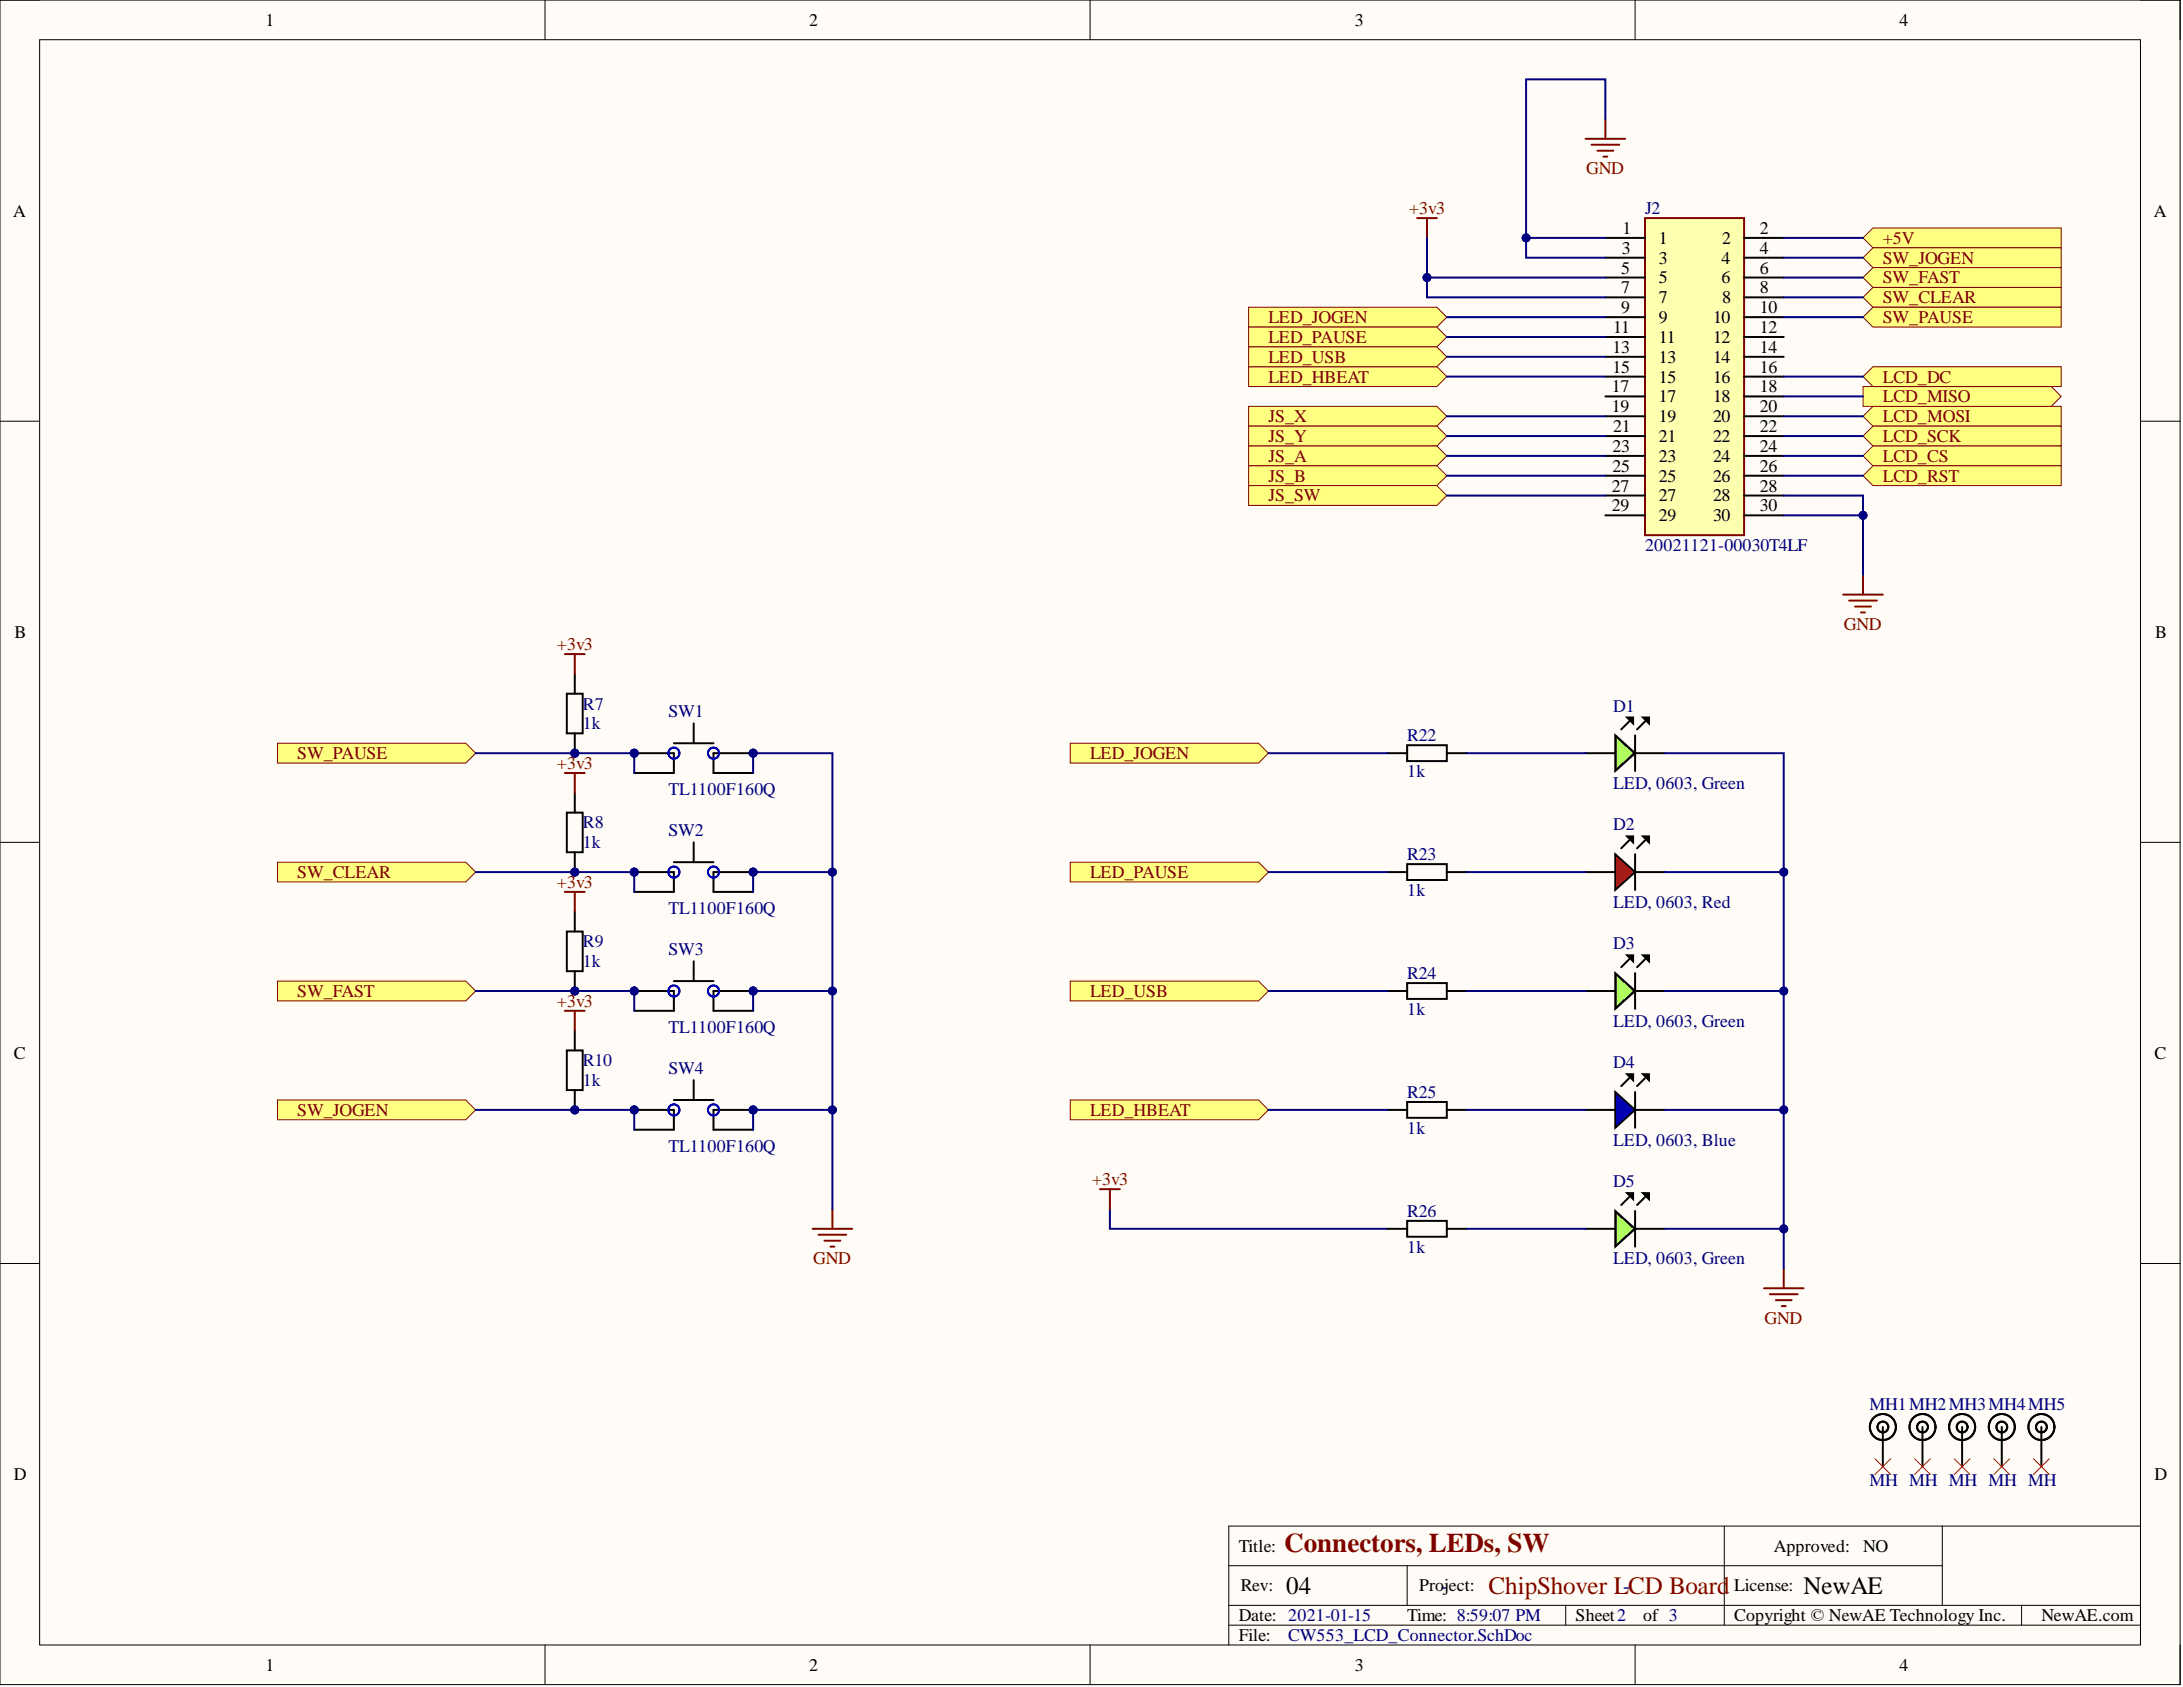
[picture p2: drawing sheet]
<svg xmlns="http://www.w3.org/2000/svg" width="279mm" height="216mm" viewBox="0 0 279 216" stroke-linecap="round" stroke-linejoin="round" font-family="sans-serif">
<defs><g id="words">
<text font-size="3.5" fill="#800000" x="164.4" y="198.6">Connectors, LEDs, SW</text>
<g font-size="3.2">
<text x="164.6" y="204">04</text>
<text x="230.8" y="204">NewAE</text>
</g>
<text font-size="3.2" fill="#800000" x="190.5" y="204">ChipShover LCD Board</text>
<g font-size="2.8" fill="#000080">
<text x="184.4" y="203.8">-</text>
<text x="207.8" y="203.8">-</text>
</g>
<g font-size="2.3">
<text x="34" y="3.3">1</text>
<text x="103.6" y="3.3">2</text>
<text x="173.4" y="3.3">3</text>
<text x="243.1" y="3.3">4</text>
<text x="1.7" y="27.7">A</text>
<text x="207.7" y="29.9">1</text>
<text x="225.3" y="29.9">2</text>
<text x="275.6" y="27.7">A</text>
<text x="207.5" y="35">5</text>
<text x="207.6" y="32.5">3</text>
<text x="212.3" y="31.2">1</text>
<text x="212.3" y="33.7">3</text>
<text x="220.4" y="33.7">4</text>
<text x="220.4" y="31.2">2</text>
<text x="225.3" y="32.5">4</text>
<text x="225.3" y="35">6</text>
<text x="207.5" y="37.5">7</text>
<text x="207.5" y="40.1">9</text>
<text x="212.3" y="36.3">5</text>
<text x="212.3" y="38.8">7</text>
<text x="212.3" y="41.4">9</text>
<text x="219.3" y="41.4">10</text>
<text x="220.4" y="36.3">6</text>
<text x="220.4" y="38.8">8</text>
<text x="225.3" y="37.5">8</text>
<text x="225.3" y="40.1">10</text>
<text x="206.4" y="45.2">13</text>
<text x="206.4" y="47.7">15</text>
<text x="206.5" y="42.6">11</text>
<text x="212.3" y="43.9">11</text>
<text x="212.3" y="46.4">13</text>
<text x="219.3" y="43.9">12</text>
<text x="219.3" y="46.4">14</text>
<text x="225.3" y="42.6">12</text>
<text x="225.3" y="45.2">14</text>
<text x="225.3" y="47.7">16</text>
<text x="206.3" y="50.2">17</text>
<text x="206.3" y="52.8">19</text>
<text x="212.3" y="49">15</text>
<text x="212.3" y="51.5">17</text>
<text x="219.3" y="49">16</text>
<text x="219.3" y="51.5">18</text>
<text x="225.3" y="50.2">18</text>
<text x="225.3" y="52.8">20</text>
<text x="206.4" y="57.8">23</text>
<text x="206.5" y="55.3">21</text>
<text x="212.3" y="54">19</text>
<text x="212.3" y="56.6">21</text>
<text x="212.3" y="59.1">23</text>
<text x="219.3" y="54">20</text>
<text x="219.3" y="56.6">22</text>
<text x="219.3" y="59.1">24</text>
<text x="225.3" y="55.3">22</text>
<text x="225.3" y="57.8">24</text>
<text x="206.3" y="62.9">27</text>
<text x="206.3" y="65.4">29</text>
<text x="206.4" y="60.4">25</text>
<text x="212.3" y="61.6">25</text>
<text x="212.3" y="64.2">27</text>
<text x="219.3" y="61.6">26</text>
<text x="219.3" y="64.2">28</text>
<text x="225.3" y="60.4">26</text>
<text x="225.3" y="62.9">28</text>
<text x="225.3" y="65.4">30</text>
<text x="212.3" y="66.7">29</text>
<text x="219.3" y="66.7">30</text>
<text x="1.9" y="81.6">B</text>
<text x="275.8" y="81.6">B</text>
<text x="1.8" y="135.5">C</text>
<text x="275.7" y="135.5">C</text>
<text x="1.8" y="189.4">D</text>
<text x="275.7" y="189.4">D</text>
<text x="158.5" y="198.6">Title:</text>
<text x="158.8" y="203.7">Rev:</text>
<text x="181.6" y="203.7">Project:</text>
<text x="222" y="203.7">License:</text>
<text x="227" y="198.6">Approved:</text>
<text x="238.4" y="198.6">NO</text>
<text x="158.5" y="207.5">Date: 2021-01-15</text>
<text x="180.1" y="207.5">Time: 8:59:07 PM</text>
<text x="201.7" y="207.5">Sheet2</text>
<text x="210.3" y="207.5">of 3</text>
<text x="222" y="207.5">Copyright © NewAE Technology Inc.</text>
<text x="261.3" y="207.5">NewAE.com</text>
<text x="34" y="213.8">1</text>
<text x="103.6" y="213.8">2</text>
<text x="158.5" y="210">File:</text>
<text x="173.4" y="213.8">3</text>
<text x="243.1" y="213.8">4</text>
</g>
<g font-size="2.3" fill="#800000">
<text x="203" y="22.3">GND</text>
<text x="180.4" y="27.4">+3v3</text>
<text x="241" y="31.2">+5V</text>
<text x="241" y="33.7">SW_JOGEN</text>
<text x="162.3" y="41.4">LED_JOGEN</text>
<text x="241" y="36.3">SW_FAST</text>
<text x="241" y="38.8">SW_CLEAR</text>
<text x="241" y="41.4">SW_PAUSE</text>
<text x="162.3" y="43.9">LED_PAUSE</text>
<text x="162.3" y="46.4">LED_USB</text>
<text x="162.3" y="49">LED_HBEAT</text>
<text x="241" y="51.5">LCD_MISO</text>
<text x="241" y="49">LCD_DC</text>
<text x="162.3" y="54">JS_X</text>
<text x="162.3" y="56.6">JS_Y</text>
<text x="162.3" y="59.1">JS_A</text>
<text x="241" y="54">LCD_MOSI</text>
<text x="241" y="56.6">LCD_SCK</text>
<text x="241" y="59.1">LCD_CS</text>
<text x="162.3" y="61.6">JS_B</text>
<text x="162.3" y="64.2">JS_SW</text>
<text x="241" y="61.6">LCD_RST</text>
<text x="71.3" y="83.2">+3v3</text>
<text x="236" y="80.7">GND</text>
<text x="38" y="97.2">SW_PAUSE</text>
<text x="71.3" y="98.4">+3v3</text>
<text x="139.5" y="97.2">LED_JOGEN</text>
<text x="38" y="112.4">SW_CLEAR</text>
<text x="71.3" y="113.6">+3v3</text>
<text x="139.5" y="112.4">LED_PAUSE</text>
<text x="38" y="127.6">SW_FAST</text>
<text x="71.3" y="128.9">+3v3</text>
<text x="139.5" y="127.6">LED_USB</text>
<text x="38" y="142.8">SW_JOGEN</text>
<text x="139.5" y="142.8">LED_HBEAT</text>
<text x="139.8" y="151.7">+3v3</text>
<text x="104.1" y="161.8">GND</text>
<text x="225.8" y="169.4">GND</text>
</g>
<g font-size="2.3" fill="#000080">
<text x="210.5" y="27.4">J2</text>
<text x="210.5" y="70.5">20021121-00030T4LF</text>
<text x="74.6" y="90.8">R7</text>
<text x="74.6" y="93.3">1k</text>
<text x="85.6" y="91.8">SW1</text>
<text x="180.1" y="94.9">R22</text>
<text x="206.5" y="91.1">D1</text>
<text x="85.6" y="101.7">TL1100F160Q</text>
<text x="180.1" y="99.4">1k</text>
<text x="206.5" y="101">LED, 0603, Green</text>
<text x="74.6" y="106">R8</text>
<text x="85.6" y="107">SW2</text>
<text x="206.5" y="106.3">D2</text>
<text x="74.6" y="108.6">1k</text>
<text x="180.1" y="110.1">R23</text>
<text x="85.6" y="116.9">TL1100F160Q</text>
<text x="180.1" y="114.7">1k</text>
<text x="206.5" y="116.2">LED, 0603, Red</text>
<text x="74.6" y="121.2">R9</text>
<text x="74.6" y="123.8">1k</text>
<text x="85.6" y="122.3">SW3</text>
<text x="180.1" y="125.3">R24</text>
<text x="206.5" y="121.5">D3</text>
<text x="180.1" y="129.9">1k</text>
<text x="206.5" y="131.4">LED, 0603, Green</text>
<text x="74.6" y="136.5">R10</text>
<text x="85.6" y="132.2">TL1100F160Q</text>
<text x="85.6" y="137.5">SW4</text>
<text x="206.5" y="136.7">D4</text>
<text x="74.6" y="139">1k</text>
<text x="180.1" y="140.5">R25</text>
<text x="85.6" y="147.4">TL1100F160Q</text>
<text x="180.1" y="145.1">1k</text>
<text x="206.5" y="146.6">LED, 0603, Blue</text>
<text x="180.1" y="155.7">R26</text>
<text x="206.5" y="151.9">D5</text>
<text x="180.1" y="160.3">1k</text>
<text x="206.5" y="161.8">LED, 0603, Green</text>
<text x="239.3" y="180.4">MH1MH2MH3MH4MH5</text>
<text x="239.3" y="190.2">MH MH MH MH MH</text>
<text x="164.9" y="210">CW553_LCD_Connector.SchDoc</text>
</g>
</g></defs>
<path d="M0 0h279v215.6h-279z" fill-rule="evenodd" fill="#fffcf8"/>
<path d="M0 0h279v215.6h-279z" fill="none" stroke="#000" stroke-width=".13"/>
<path d="M5.1 5.1h268.9v205.4h-268.9z" fill-rule="evenodd" fill="#fffcf8"/>
<g fill="none" stroke="#000" stroke-width=".13">
<path d="M0 0h5.1M5.1 5.1h268.9v205.4h-268.9zM69.8 0v5.1M139.5 0v5.1M209.3 0v5.1M274 0h5v5.1M0 53.9h5.1M274 53.9h5M0 107.8h5.1M274 107.8h5M0 161.7h5.1M274 161.7h5"/>
<path d="M220.7 195.3v12.7M248.6 195.3v10.2M274 195.3h-116.7v15.2M69.8 210.5v5.1M139.5 210.5v5.1M157.3 200.4h91.3M157.3 208h116.7M157.3 205.5h116.7M180.1 200.4v5.1M200.4 205.5v2.5M209.3 210.5v5.1M258.7 205.5v2.5"/>
<path d="M279 210.5v5.1"/>
</g>
<path d="M238.4 30.4l1.3-1.2h24.1v2.5h-24.1z" fill-rule="evenodd" fill="#ffff80"/>
<path d="M238.4 30.4l1.3-1.2h24.1v2.5h-24.1z" fill="none" stroke="#800000" stroke-width=".13"/>
<path d="M159.8 52h24.1l1.3 1.3-1.3 1.2h-24.1z" fill-rule="evenodd" fill="#ffff80"/>
<path d="M159.8 52h24.1l1.3 1.3-1.3 1.2h-24.1z" fill="none" stroke="#800000" stroke-width=".13"/>
<path d="M159.8 54.5h24.1l1.3 1.3-1.3 1.3h-24.1z" fill-rule="evenodd" fill="#ffff80"/>
<path d="M159.8 54.5h24.1l1.3 1.3-1.3 1.3h-24.1z" fill="none" stroke="#800000" stroke-width=".13"/>
<path d="M159.8 57.1h24.1l1.3 1.2-1.3 1.3h-24.1z" fill-rule="evenodd" fill="#ffff80"/>
<path d="M159.8 57.1h24.1l1.3 1.2-1.3 1.3h-24.1z" fill="none" stroke="#800000" stroke-width=".13"/>
<path d="M159.8 59.6h24.1l1.3 1.3-1.3 1.2h-24.1z" fill-rule="evenodd" fill="#ffff80"/>
<path d="M159.8 59.6h24.1l1.3 1.3-1.3 1.2h-24.1z" fill="none" stroke="#800000" stroke-width=".13"/>
<path d="M159.8 62.1h24.1l1.3 1.3-1.3 1.3h-24.1z" fill-rule="evenodd" fill="#ffff80"/>
<path d="M159.8 62.1h24.1l1.3 1.3-1.3 1.3h-24.1z" fill="none" stroke="#800000" stroke-width=".13"/>
<path d="M238.4 33l1.3-1.3h24.1v2.6h-24.1z" fill-rule="evenodd" fill="#ffff80"/>
<path d="M238.4 33l1.3-1.3h24.1v2.6h-24.1z" fill="none" stroke="#800000" stroke-width=".13"/>
<path d="M159.8 39.3h24.1l1.3 1.3-1.3 1.3h-24.1z" fill-rule="evenodd" fill="#ffff80"/>
<path d="M159.8 39.3h24.1l1.3 1.3-1.3 1.3h-24.1z" fill="none" stroke="#800000" stroke-width=".13"/>
<path d="M238.4 35.5l1.3-1.2h24.1v2.5h-24.1z" fill-rule="evenodd" fill="#ffff80"/>
<path d="M238.4 35.5l1.3-1.2h24.1v2.5h-24.1z" fill="none" stroke="#800000" stroke-width=".13"/>
<path d="M238.4 38.1l1.3-1.3h24.1v2.5h-24.1z" fill-rule="evenodd" fill="#ffff80"/>
<path d="M238.4 38.1l1.3-1.3h24.1v2.5h-24.1z" fill="none" stroke="#800000" stroke-width=".13"/>
<path d="M238.4 40.6l1.3-1.3h24.1v2.6h-24.1z" fill-rule="evenodd" fill="#ffff80"/>
<path d="M238.4 40.6l1.3-1.3h24.1v2.6h-24.1z" fill="none" stroke="#800000" stroke-width=".13"/>
<path d="M238.4 53.3l1.3-1.3h24.1v2.5h-24.1z" fill-rule="evenodd" fill="#ffff80"/>
<path d="M238.4 53.3l1.3-1.3h24.1v2.5h-24.1z" fill="none" stroke="#800000" stroke-width=".13"/>
<path d="M238.4 49.5h24.1l1.3 1.2-1.3 1.3h-24.1z" fill-rule="evenodd" fill="#ffff80"/>
<path d="M238.4 49.5h24.1l1.3 1.2-1.3 1.3h-24.1z" fill="none" stroke="#800000" stroke-width=".13"/>
<path d="M238.4 55.8l1.3-1.3h24.1v2.6h-24.1z" fill-rule="evenodd" fill="#ffff80"/>
<path d="M238.4 55.8l1.3-1.3h24.1v2.6h-24.1z" fill="none" stroke="#800000" stroke-width=".13"/>
<path d="M238.4 58.3l1.3-1.2h24.1v2.5h-24.1z" fill-rule="evenodd" fill="#ffff80"/>
<path d="M238.4 58.3l1.3-1.2h24.1v2.5h-24.1z" fill="none" stroke="#800000" stroke-width=".13"/>
<path d="M238.4 48.2l1.3-1.3h24.1v2.6h-24.1z" fill-rule="evenodd" fill="#ffff80"/>
<path d="M238.4 48.2l1.3-1.3h24.1v2.6h-24.1z" fill="none" stroke="#800000" stroke-width=".13"/>
<path d="M238.4 60.9l1.3-1.3h24.1v2.5h-24.1z" fill-rule="evenodd" fill="#ffff80"/>
<path d="M238.4 60.9l1.3-1.3h24.1v2.5h-24.1z" fill="none" stroke="#800000" stroke-width=".13"/>
<path d="M159.8 41.9h24.1l1.3 1.2-1.3 1.3h-24.1z" fill-rule="evenodd" fill="#ffff80"/>
<path d="M159.8 41.9h24.1l1.3 1.2-1.3 1.3h-24.1z" fill="none" stroke="#800000" stroke-width=".13"/>
<path d="M159.8 46.9h24.1l1.3 1.3-1.3 1.3h-24.1z" fill-rule="evenodd" fill="#ffff80"/>
<path d="M159.8 46.9h24.1l1.3 1.3-1.3 1.3h-24.1z" fill="none" stroke="#800000" stroke-width=".13"/>
<path d="M210.5 27.9h12.7v40.6h-12.7z" fill-rule="evenodd" fill="#ffffb0"/>
<path d="M210.5 27.9h12.7v40.6h-12.7z" fill="none" stroke="#800000" stroke-width=".25"/>
<g fill="none" stroke="#000" stroke-width=".25">
<path d="M205.5 30.4h5M205.5 33h5M205.5 35.5h5M205.5 38.1h5M223.2 30.4h5.1M223.2 33h5.1M223.2 35.5h5.1M223.2 38.1h5.1M205.5 40.6h5M205.5 43.1h5M205.5 45.7h5M205.5 48.2h5"/>
<path d="M205.5 50.7h5M205.5 53.3h5M205.5 55.8h5M205.5 58.3h5M223.2 40.6h5.1M223.2 43.1h5.1M223.2 45.7h5.1M223.2 48.2h5.1M223.2 50.7h5.1M223.2 53.3h5.1M223.2 55.8h5.1M223.2 58.3h5.1"/>
<path d="M205.5 60.9h5M205.5 63.4h5M205.5 66h5M223.2 60.9h5.1M223.2 63.4h5.1M223.2 66h5.1"/>
</g>
<path d="M159.8 44.4h24.1l1.3 1.3-1.3 1.2h-24.1z" fill-rule="evenodd" fill="#ffff80"/>
<path d="M159.8 44.4h24.1l1.3 1.3-1.3 1.2h-24.1z" fill="none" stroke="#800000" stroke-width=".13"/>
<path d="M202.9 17.8h5.1M203.7 18.5h3.5M204.5 19.3h2M205.5 15.2v2.6M181.4 27.9h2.5M182.6 27.9v2.5M205.2 20h.5M235.9 76.1h5.1M236.7 76.9h3.5M237.4 77.6h2.1M238.2 78.4h.5M238.4 73.6v2.5" fill="none" stroke="#800000" stroke-width=".25"/>
<g fill="none" stroke="#000" stroke-width=".25">
<path d="M241 182.6v5.1M246.1 182.6v5.1M251.1 182.6v5.1M256.2 182.6v5.1M261.3 182.6v5.1"/>
<circle cx="241" cy="182.6" r="1.67"/>
<circle cx="241" cy="182.6" r="1.66"/>
<circle cx="241" cy="182.6" r=".69"/>
<circle cx="246.1" cy="182.6" r="1.67"/>
<circle cx="246.1" cy="182.6" r=".69"/>
<circle cx="246.1" cy="182.6" r="1.66"/>
<circle cx="251.1" cy="182.6" r="1.67"/>
<circle cx="251.1" cy="182.6" r="1.66"/>
<circle cx="251.1" cy="182.6" r=".69"/>
<circle cx="256.2" cy="182.6" r="1.67"/>
<circle cx="256.2" cy="182.6" r=".69"/>
<circle cx="256.2" cy="182.6" r="1.66"/>
<circle cx="261.3" cy="182.6" r="1.67"/>
<circle cx="261.3" cy="182.6" r="1.66"/>
<circle cx="261.3" cy="182.6" r=".69"/>
</g>
<path d="M240 186.7l2 2M242 186.7l-2 2M245 186.7l2.1 2M247.1 186.7l-2.1 2M250.1 186.7l2 2M252.1 186.7l-2 2M255.2 186.7l2 2M257.2 186.7l-2 2M260.3 186.7l2 2M262.3 186.7l-2 2" fill="none" stroke="#f00" stroke-width=".13"/>
<circle cx="73.6" cy="96.4" r=".51" fill="#000080"/>
<circle cx="73.6" cy="96.4" r=".51" fill="none" stroke="#000080" stroke-width=".13"/>
<path d="M73.6 93.9v2.5" fill="none" stroke="#000" stroke-width=".25"/>
<circle cx="73.6" cy="96.4" r=".51" fill="#000080"/>
<circle cx="73.6" cy="96.4" r=".51" fill="none" stroke="#000080" stroke-width=".13"/>
<path d="M72.5 88.8h2.1v5.1h-2.1zM73.6 86.2v2.6" fill="none" stroke="#000" stroke-width=".25"/>
<path d="M137 95.1h24.1l1.2 1.3-1.2 1.3h-24.1z" fill-rule="evenodd" fill="#ffff80"/>
<path d="M137 95.1h24.1l1.2 1.3-1.2 1.3h-24.1z" fill="none" stroke="#800000" stroke-width=".13"/>
<path d="M35.5 95.1h24.1l1.3 1.3-1.3 1.3h-24.1z" fill-rule="evenodd" fill="#ffff80"/>
<path d="M35.5 95.1h24.1l1.3 1.3-1.3 1.3h-24.1z" fill="none" stroke="#800000" stroke-width=".13"/>
<path d="M177.6 96.4h2.5M180.1 95.4h5.1v2h-5.1zM185.2 96.4h2.5M202.9 96.4h3.8M208.5 92.3l-1 1M209.3 96.4h3.8M210.5 92.3l-1 1" fill="none" stroke="#000" stroke-width=".25"/>
<path d="M206.7 94.1l2.6 2.3-2.6 2.3z" fill="#0f0"/>
<path d="M206.7 94.1l2.6 2.3-2.6 2.3zM208.3 91.8h.7v.8zM209.3 94.1v4.6M210.3 91.8h.7v.8z" fill="none" stroke="#000" stroke-width=".25"/>
<path d="M208.3 91.8h.7v.8zM210.3 91.8h.7v.8z" fill="#000"/>
<circle cx="81.2" cy="96.4" r=".51" fill="#000080"/>
<circle cx="81.2" cy="96.4" r=".51" fill="none" stroke="#000080" stroke-width=".13"/>
<circle cx="96.4" cy="96.4" r=".51" fill="#000080"/>
<circle cx="96.4" cy="96.4" r=".51" fill="none" stroke="#000080" stroke-width=".13"/>
<path d="M81.2 96.4h5v2.5M91.3 96.4v2.5" fill="none" stroke="#000" stroke-width=".25"/>
<circle cx="81.2" cy="96.4" r=".51" fill="#000080"/>
<circle cx="81.2" cy="96.4" r=".51" fill="none" stroke="#000080" stroke-width=".13"/>
<path d="M91.3 96.4h5.1" fill="none" stroke="#000" stroke-width=".25"/>
<circle cx="96.4" cy="96.4" r=".51" fill="#000080"/>
<circle cx="96.4" cy="96.4" r=".51" fill="none" stroke="#000080" stroke-width=".13"/>
<g fill="none" stroke="#00f" stroke-width=".25">
<circle cx="86.2" cy="96.4" r=".71"/>
<circle cx="91.3" cy="96.4" r=".71"/>
</g>
<path d="M81.2 98.9h5M86.2 95.1h5.1M88.8 92.6v2.5M91.3 98.9h5.1" fill="none" stroke="#000" stroke-width=".25"/>
<circle cx="73.6" cy="111.6" r=".51" fill="#000080"/>
<circle cx="73.6" cy="111.6" r=".51" fill="none" stroke="#000080" stroke-width=".13"/>
<path d="M73.6 109.1v2.5" fill="none" stroke="#000" stroke-width=".25"/>
<circle cx="73.6" cy="111.6" r=".51" fill="#000080"/>
<circle cx="73.6" cy="111.6" r=".51" fill="none" stroke="#000080" stroke-width=".13"/>
<path d="M72.5 104h2.1v5.1h-2.1zM73.6 101.5v2.5" fill="none" stroke="#000" stroke-width=".25"/>
<path d="M137 110.3h24.1l1.2 1.3-1.2 1.3h-24.1z" fill-rule="evenodd" fill="#ffff80"/>
<path d="M137 110.3h24.1l1.2 1.3-1.2 1.3h-24.1z" fill="none" stroke="#800000" stroke-width=".13"/>
<path d="M35.5 110.3h24.1l1.3 1.3-1.3 1.3h-24.1z" fill-rule="evenodd" fill="#ffff80"/>
<path d="M35.5 110.3h24.1l1.3 1.3-1.3 1.3h-24.1z" fill="none" stroke="#800000" stroke-width=".13"/>
<path d="M177.6 111.6h2.5M180.1 110.6h5.1v2h-5.1zM185.2 111.6h2.5M202.9 111.6h3.8M208.5 107.5l-1 1.1M209.3 111.6h3.8M210.5 107.5l-1 1.1" fill="none" stroke="#000" stroke-width=".25"/>
<path d="M206.7 109.3l2.6 2.3-2.6 2.3z" fill="#ee0e22"/>
<path d="M206.7 109.3l2.6 2.3-2.6 2.3zM208.3 107h.7v.8zM209.3 109.3v4.6M210.3 107h.7v.8z" fill="none" stroke="#000" stroke-width=".25"/>
<path d="M208.3 107h.7v.8zM210.3 107h.7v.8z" fill="#000"/>
<circle cx="81.2" cy="111.6" r=".51" fill="#000080"/>
<circle cx="81.2" cy="111.6" r=".51" fill="none" stroke="#000080" stroke-width=".13"/>
<circle cx="96.4" cy="111.6" r=".51" fill="#000080"/>
<circle cx="96.4" cy="111.6" r=".51" fill="none" stroke="#000080" stroke-width=".13"/>
<path d="M81.2 111.6h5v2.5M91.3 111.6v2.5" fill="none" stroke="#000" stroke-width=".25"/>
<circle cx="81.2" cy="111.6" r=".51" fill="#000080"/>
<circle cx="81.2" cy="111.6" r=".51" fill="none" stroke="#000080" stroke-width=".13"/>
<path d="M91.3 111.6h5.1" fill="none" stroke="#000" stroke-width=".25"/>
<circle cx="96.4" cy="111.6" r=".51" fill="#000080"/>
<circle cx="96.4" cy="111.6" r=".51" fill="none" stroke="#000080" stroke-width=".13"/>
<g fill="none" stroke="#00f" stroke-width=".25">
<circle cx="86.2" cy="111.6" r=".71"/>
<circle cx="91.3" cy="111.6" r=".71"/>
</g>
<path d="M81.2 114.1h5M86.2 110.3h5.1M88.8 107.8v2.5M91.3 114.1h5.1" fill="none" stroke="#000" stroke-width=".25"/>
<circle cx="73.6" cy="126.8" r=".51" fill="#000080"/>
<circle cx="73.6" cy="126.8" r=".51" fill="none" stroke="#000080" stroke-width=".13"/>
<path d="M73.6 124.3v2.5" fill="none" stroke="#000" stroke-width=".25"/>
<circle cx="73.6" cy="126.8" r=".51" fill="#000080"/>
<circle cx="73.6" cy="126.8" r=".51" fill="none" stroke="#000080" stroke-width=".13"/>
<path d="M72.5 119.2h2.1v5.1h-2.1zM73.6 116.7v2.5M177.6 126.8h2.5M180.1 125.8h5.1v2h-5.1zM185.2 126.8h2.5" fill="none" stroke="#000" stroke-width=".25"/>
<path d="M35.5 125.6h24.1l1.3 1.2-1.3 1.3h-24.1z" fill-rule="evenodd" fill="#ffff80"/>
<path d="M35.5 125.6h24.1l1.3 1.2-1.3 1.3h-24.1z" fill="none" stroke="#800000" stroke-width=".13"/>
<path d="M137 125.6h24.1l1.2 1.2-1.2 1.3h-24.1z" fill-rule="evenodd" fill="#ffff80"/>
<path d="M137 125.6h24.1l1.2 1.2-1.2 1.3h-24.1z" fill="none" stroke="#800000" stroke-width=".13"/>
<path d="M202.9 126.8h3.8M208.5 122.8l-1 1M209.3 126.8h3.8M210.5 122.8l-1 1" fill="none" stroke="#000" stroke-width=".25"/>
<path d="M206.7 124.5l2.6 2.3-2.6 2.3z" fill="#0f0"/>
<path d="M206.7 124.5l2.6 2.3-2.6 2.3zM208.3 122.3h.7v.7zM209.3 124.5v4.6M210.3 122.3h.7v.7z" fill="none" stroke="#000" stroke-width=".25"/>
<path d="M208.3 122.3h.7v.7zM210.3 122.3h.7v.7z" fill="#000"/>
<circle cx="81.2" cy="126.8" r=".51" fill="#000080"/>
<circle cx="81.2" cy="126.8" r=".51" fill="none" stroke="#000080" stroke-width=".13"/>
<circle cx="96.4" cy="126.8" r=".51" fill="#000080"/>
<circle cx="96.4" cy="126.8" r=".51" fill="none" stroke="#000080" stroke-width=".13"/>
<path d="M81.2 126.8h5v2.6M91.3 126.8v2.6" fill="none" stroke="#000" stroke-width=".25"/>
<circle cx="81.2" cy="126.8" r=".51" fill="#000080"/>
<circle cx="81.2" cy="126.8" r=".51" fill="none" stroke="#000080" stroke-width=".13"/>
<path d="M91.3 126.8h5.1" fill="none" stroke="#000" stroke-width=".25"/>
<circle cx="96.4" cy="126.8" r=".51" fill="#000080"/>
<circle cx="96.4" cy="126.8" r=".51" fill="none" stroke="#000080" stroke-width=".13"/>
<g fill="none" stroke="#00f" stroke-width=".25">
<circle cx="86.2" cy="126.8" r=".71"/>
<circle cx="91.3" cy="126.8" r=".71"/>
</g>
<path d="M81.2 129.4h5M86.2 125.6h5.1M88.8 123v2.6M91.3 129.4h5.1" fill="none" stroke="#000" stroke-width=".25"/>
<circle cx="73.6" cy="142" r=".51" fill="#000080"/>
<circle cx="73.6" cy="142" r=".51" fill="none" stroke="#000080" stroke-width=".13"/>
<path d="M73.6 139.5v2.5" fill="none" stroke="#000" stroke-width=".25"/>
<circle cx="73.6" cy="142" r=".51" fill="#000080"/>
<circle cx="73.6" cy="142" r=".51" fill="none" stroke="#000080" stroke-width=".13"/>
<path d="M72.5 134.4h2.1v5.1h-2.1zM73.6 131.9v2.5M177.6 142h2.5M180.1 141h5.1v2.1h-5.1zM185.2 142h2.5" fill="none" stroke="#000" stroke-width=".25"/>
<path d="M35.5 140.8h24.1l1.3 1.2-1.3 1.3h-24.1z" fill-rule="evenodd" fill="#ffff80"/>
<path d="M35.5 140.8h24.1l1.3 1.2-1.3 1.3h-24.1z" fill="none" stroke="#800000" stroke-width=".13"/>
<path d="M137 140.8h24.1l1.2 1.2-1.2 1.3h-24.1z" fill-rule="evenodd" fill="#ffff80"/>
<path d="M137 140.8h24.1l1.2 1.2-1.2 1.3h-24.1z" fill="none" stroke="#800000" stroke-width=".13"/>
<path d="M208.5 138l-1 1M210.5 138l-1 1M202.9 142h3.8M209.3 142h3.8" fill="none" stroke="#000" stroke-width=".25"/>
<path d="M206.7 139.8l2.6 2.2-2.6 2.3z" fill="#00f"/>
<path d="M206.7 139.8l2.6 2.2-2.6 2.3zM208.3 137.5h.7v.7zM209.3 139.8v4.5M210.3 137.5h.7v.7z" fill="none" stroke="#000" stroke-width=".25"/>
<path d="M208.3 137.5h.7v.7zM210.3 137.5h.7v.7z" fill="#000"/>
<circle cx="81.2" cy="142" r=".51" fill="#000080"/>
<circle cx="81.2" cy="142" r=".51" fill="none" stroke="#000080" stroke-width=".13"/>
<circle cx="96.4" cy="142" r=".51" fill="#000080"/>
<circle cx="96.4" cy="142" r=".51" fill="none" stroke="#000080" stroke-width=".13"/>
<path d="M81.2 142h5v2.6M91.3 142v2.6" fill="none" stroke="#000" stroke-width=".25"/>
<circle cx="81.2" cy="142" r=".51" fill="#000080"/>
<circle cx="81.2" cy="142" r=".51" fill="none" stroke="#000080" stroke-width=".13"/>
<path d="M91.3 142h5.1" fill="none" stroke="#000" stroke-width=".25"/>
<circle cx="96.4" cy="142" r=".51" fill="#000080"/>
<circle cx="96.4" cy="142" r=".51" fill="none" stroke="#000080" stroke-width=".13"/>
<g fill="none" stroke="#00f" stroke-width=".25">
<circle cx="86.2" cy="142" r=".71"/>
<circle cx="91.3" cy="142" r=".71"/>
</g>
<path d="M88.8 138.2v2.6M81.2 144.6h5M86.2 140.8h5.1M91.3 144.6h5.1M202.9 157.3h3.8M208.5 153.2l-1 1M209.3 157.3h3.8M210.5 153.2l-1 1" fill="none" stroke="#000" stroke-width=".25"/>
<path d="M104 157.3h5.1M104.8 158h3.5M105.5 158.8h2.1M106.3 159.5h.5M106.5 154.7v2.6" fill="none" stroke="#800000" stroke-width=".25"/>
<path d="M142.1 154.7v2.6h35.5" fill="none" stroke="#000080" stroke-width=".25"/>
<path d="M206.7 155l2.6 2.3-2.6 2.2z" fill="#0f0"/>
<path d="M177.6 157.3h2.5M180.1 156.2h5.1v2.1h-5.1zM185.2 157.3h2.5M206.7 155l2.6 2.3-2.6 2.2zM208.3 152.7h.7v.8zM209.3 155v4.5M210.3 152.7h.7v.8z" fill="none" stroke="#000" stroke-width=".25"/>
<path d="M208.3 152.7h.7v.8zM210.3 152.7h.7v.8z" fill="#000"/>
<path d="M140.8 152.2h2.5M142.1 152.2v2.5M225.8 164.9h5M226.5 165.6h3.6M227.3 166.4h2M228 167.2h.6M228.3 162.3v2.6" fill="none" stroke="#800000" stroke-width=".25"/>
<path d="M60.9 142h20.3v2.6" fill="none" stroke="#000080" stroke-width=".25"/>
<circle cx="81.2" cy="142" r=".51" fill="#000080"/>
<circle cx="81.2" cy="142" r=".51" fill="none" stroke="#000080" stroke-width=".13"/>
<circle cx="73.6" cy="142" r=".51" fill="#000080"/>
<circle cx="73.6" cy="142" r=".51" fill="none" stroke="#000080" stroke-width=".13"/>
<path d="M60.9 126.8h20.3v2.6" fill="none" stroke="#000080" stroke-width=".25"/>
<circle cx="81.2" cy="126.8" r=".51" fill="#000080"/>
<circle cx="81.2" cy="126.8" r=".51" fill="none" stroke="#000080" stroke-width=".13"/>
<circle cx="73.6" cy="126.8" r=".51" fill="#000080"/>
<circle cx="73.6" cy="126.8" r=".51" fill="none" stroke="#000080" stroke-width=".13"/>
<path d="M60.9 111.6h20.3v2.5" fill="none" stroke="#000080" stroke-width=".25"/>
<circle cx="81.2" cy="111.6" r=".51" fill="#000080"/>
<circle cx="81.2" cy="111.6" r=".51" fill="none" stroke="#000080" stroke-width=".13"/>
<circle cx="73.6" cy="111.6" r=".51" fill="#000080"/>
<circle cx="73.6" cy="111.6" r=".51" fill="none" stroke="#000080" stroke-width=".13"/>
<path d="M60.9 96.4h20.3v2.5" fill="none" stroke="#000080" stroke-width=".25"/>
<circle cx="81.2" cy="96.4" r=".51" fill="#000080"/>
<circle cx="81.2" cy="96.4" r=".51" fill="none" stroke="#000080" stroke-width=".13"/>
<circle cx="73.6" cy="96.4" r=".51" fill="#000080"/>
<circle cx="73.6" cy="96.4" r=".51" fill="none" stroke="#000080" stroke-width=".13"/>
<path d="M106.5 142h-10.1v2.6" fill="none" stroke="#000080" stroke-width=".25"/>
<circle cx="96.4" cy="142" r=".51" fill="#000080"/>
<circle cx="96.4" cy="142" r=".51" fill="none" stroke="#000080" stroke-width=".13"/>
<circle cx="106.5" cy="142" r=".51" fill="#000080"/>
<circle cx="106.5" cy="142" r=".51" fill="none" stroke="#000080" stroke-width=".13"/>
<path d="M106.5 126.8h-10.1v2.6" fill="none" stroke="#000080" stroke-width=".25"/>
<circle cx="96.4" cy="126.8" r=".51" fill="#000080"/>
<circle cx="96.4" cy="126.8" r=".51" fill="none" stroke="#000080" stroke-width=".13"/>
<circle cx="106.5" cy="126.8" r=".51" fill="#000080"/>
<circle cx="106.5" cy="126.8" r=".51" fill="none" stroke="#000080" stroke-width=".13"/>
<path d="M106.5 111.6h-10.1v2.5" fill="none" stroke="#000080" stroke-width=".25"/>
<circle cx="96.4" cy="111.6" r=".51" fill="#000080"/>
<circle cx="96.4" cy="111.6" r=".51" fill="none" stroke="#000080" stroke-width=".13"/>
<circle cx="106.5" cy="111.6" r=".51" fill="#000080"/>
<circle cx="106.5" cy="111.6" r=".51" fill="none" stroke="#000080" stroke-width=".13"/>
<path d="M96.4 98.9v-2.5h10.1v58.3" fill="none" stroke="#000080" stroke-width=".25"/>
<circle cx="96.4" cy="96.4" r=".51" fill="#000080"/>
<circle cx="96.4" cy="96.4" r=".51" fill="none" stroke="#000080" stroke-width=".13"/>
<circle cx="106.5" cy="111.6" r=".51" fill="#000080"/>
<circle cx="106.5" cy="111.6" r=".51" fill="none" stroke="#000080" stroke-width=".13"/>
<circle cx="106.5" cy="126.8" r=".51" fill="#000080"/>
<circle cx="106.5" cy="126.8" r=".51" fill="none" stroke="#000080" stroke-width=".13"/>
<circle cx="106.5" cy="142" r=".51" fill="#000080"/>
<circle cx="106.5" cy="142" r=".51" fill="none" stroke="#000080" stroke-width=".13"/>
<path d="M182.6 30.4v7.7h22.9M162.3 96.4h15.3M162.3 111.6h15.3M162.3 126.8h15.3M162.3 142h15.3" fill="none" stroke="#000080" stroke-width=".25"/>
<circle cx="182.6" cy="35.5" r=".51" fill="#000080"/>
<circle cx="182.6" cy="35.5" r=".51" fill="none" stroke="#000080" stroke-width=".13"/>
<path d="M182.6 35.5h22.9" fill="none" stroke="#000080" stroke-width=".25"/>
<circle cx="182.6" cy="35.5" r=".51" fill="#000080"/>
<circle cx="182.6" cy="35.5" r=".51" fill="none" stroke="#000080" stroke-width=".13"/>
<g fill="none" stroke="#000080" stroke-width=".25">
<path d="M205.5 30.4h-10.2v2.6h10.2M185.2 58.3h20.3M185.2 55.8h20.3M185.2 53.3h20.3M185.2 48.2h20.3M185.2 45.7h20.3M185.2 43.1h20.3M185.2 40.6h20.3M185.2 63.4h20.3M185.2 60.9h20.3M187.7 96.4h15.2M187.7 111.6h15.2"/>
<path d="M187.7 126.8h15.2M187.7 157.3h15.2M187.7 142h15.2"/>
</g>
<circle cx="195.3" cy="30.4" r=".51" fill="#000080"/>
<circle cx="195.3" cy="30.4" r=".51" fill="none" stroke="#000080" stroke-width=".13"/>
<path d="M205.5 15.2v-5h-10.2v20.2" fill="none" stroke="#000080" stroke-width=".25"/>
<circle cx="195.3" cy="30.4" r=".51" fill="#000080"/>
<circle cx="195.3" cy="30.4" r=".51" fill="none" stroke="#000080" stroke-width=".13"/>
<path d="M213.1 157.3h15.2" fill="none" stroke="#000080" stroke-width=".25"/>
<circle cx="228.3" cy="157.3" r=".51" fill="#000080"/>
<circle cx="228.3" cy="157.3" r=".51" fill="none" stroke="#000080" stroke-width=".13"/>
<path d="M213.1 142h15.2" fill="none" stroke="#000080" stroke-width=".25"/>
<circle cx="228.3" cy="142" r=".51" fill="#000080"/>
<circle cx="228.3" cy="142" r=".51" fill="none" stroke="#000080" stroke-width=".13"/>
<path d="M213.1 126.8h15.2" fill="none" stroke="#000080" stroke-width=".25"/>
<circle cx="228.3" cy="126.8" r=".51" fill="#000080"/>
<circle cx="228.3" cy="126.8" r=".51" fill="none" stroke="#000080" stroke-width=".13"/>
<path d="M213.1 111.6h15.2" fill="none" stroke="#000080" stroke-width=".25"/>
<circle cx="228.3" cy="111.6" r=".51" fill="#000080"/>
<circle cx="228.3" cy="111.6" r=".51" fill="none" stroke="#000080" stroke-width=".13"/>
<path d="M213.1 96.4h15.2v65.9" fill="none" stroke="#000080" stroke-width=".25"/>
<circle cx="228.3" cy="111.6" r=".51" fill="#000080"/>
<circle cx="228.3" cy="111.6" r=".51" fill="none" stroke="#000080" stroke-width=".13"/>
<circle cx="228.3" cy="126.8" r=".51" fill="#000080"/>
<circle cx="228.3" cy="126.8" r=".51" fill="none" stroke="#000080" stroke-width=".13"/>
<circle cx="228.3" cy="142" r=".51" fill="#000080"/>
<circle cx="228.3" cy="142" r=".51" fill="none" stroke="#000080" stroke-width=".13"/>
<circle cx="228.3" cy="157.3" r=".51" fill="#000080"/>
<circle cx="228.3" cy="157.3" r=".51" fill="none" stroke="#000080" stroke-width=".13"/>
<path d="M228.3 66h10.1" fill="none" stroke="#000080" stroke-width=".25"/>
<circle cx="238.4" cy="66" r=".51" fill="#000080"/>
<circle cx="238.4" cy="66" r=".51" fill="none" stroke="#000080" stroke-width=".13"/>
<path d="M228.3 63.4h10.1v10.2" fill="none" stroke="#000080" stroke-width=".25"/>
<circle cx="238.4" cy="66" r=".51" fill="#000080"/>
<circle cx="238.4" cy="66" r=".51" fill="none" stroke="#000080" stroke-width=".13"/>
<path d="M228.3 38.1h10.1M228.3 35.5h10.1M228.3 33h10.1M228.3 30.4h10.1M228.3 58.3h10.1M228.3 55.8h10.1M228.3 53.3h10.1M228.3 50.7h10.1M228.3 48.2h10.1M228.3 40.6h10.1M228.3 60.9h10.1" fill="none" stroke="#000080" stroke-width=".25"/>
<path d="M72.3 83.7h2.5M72.3 98.9h2.5M73.6 83.7v2.5M73.6 98.9v2.6M72.3 114.1h2.5M73.6 114.1v2.6M72.3 129.4h2.5M73.6 129.4v2.5" fill="none" stroke="#800000" stroke-width=".25"/>
<use href="#words"/>
</svg>
